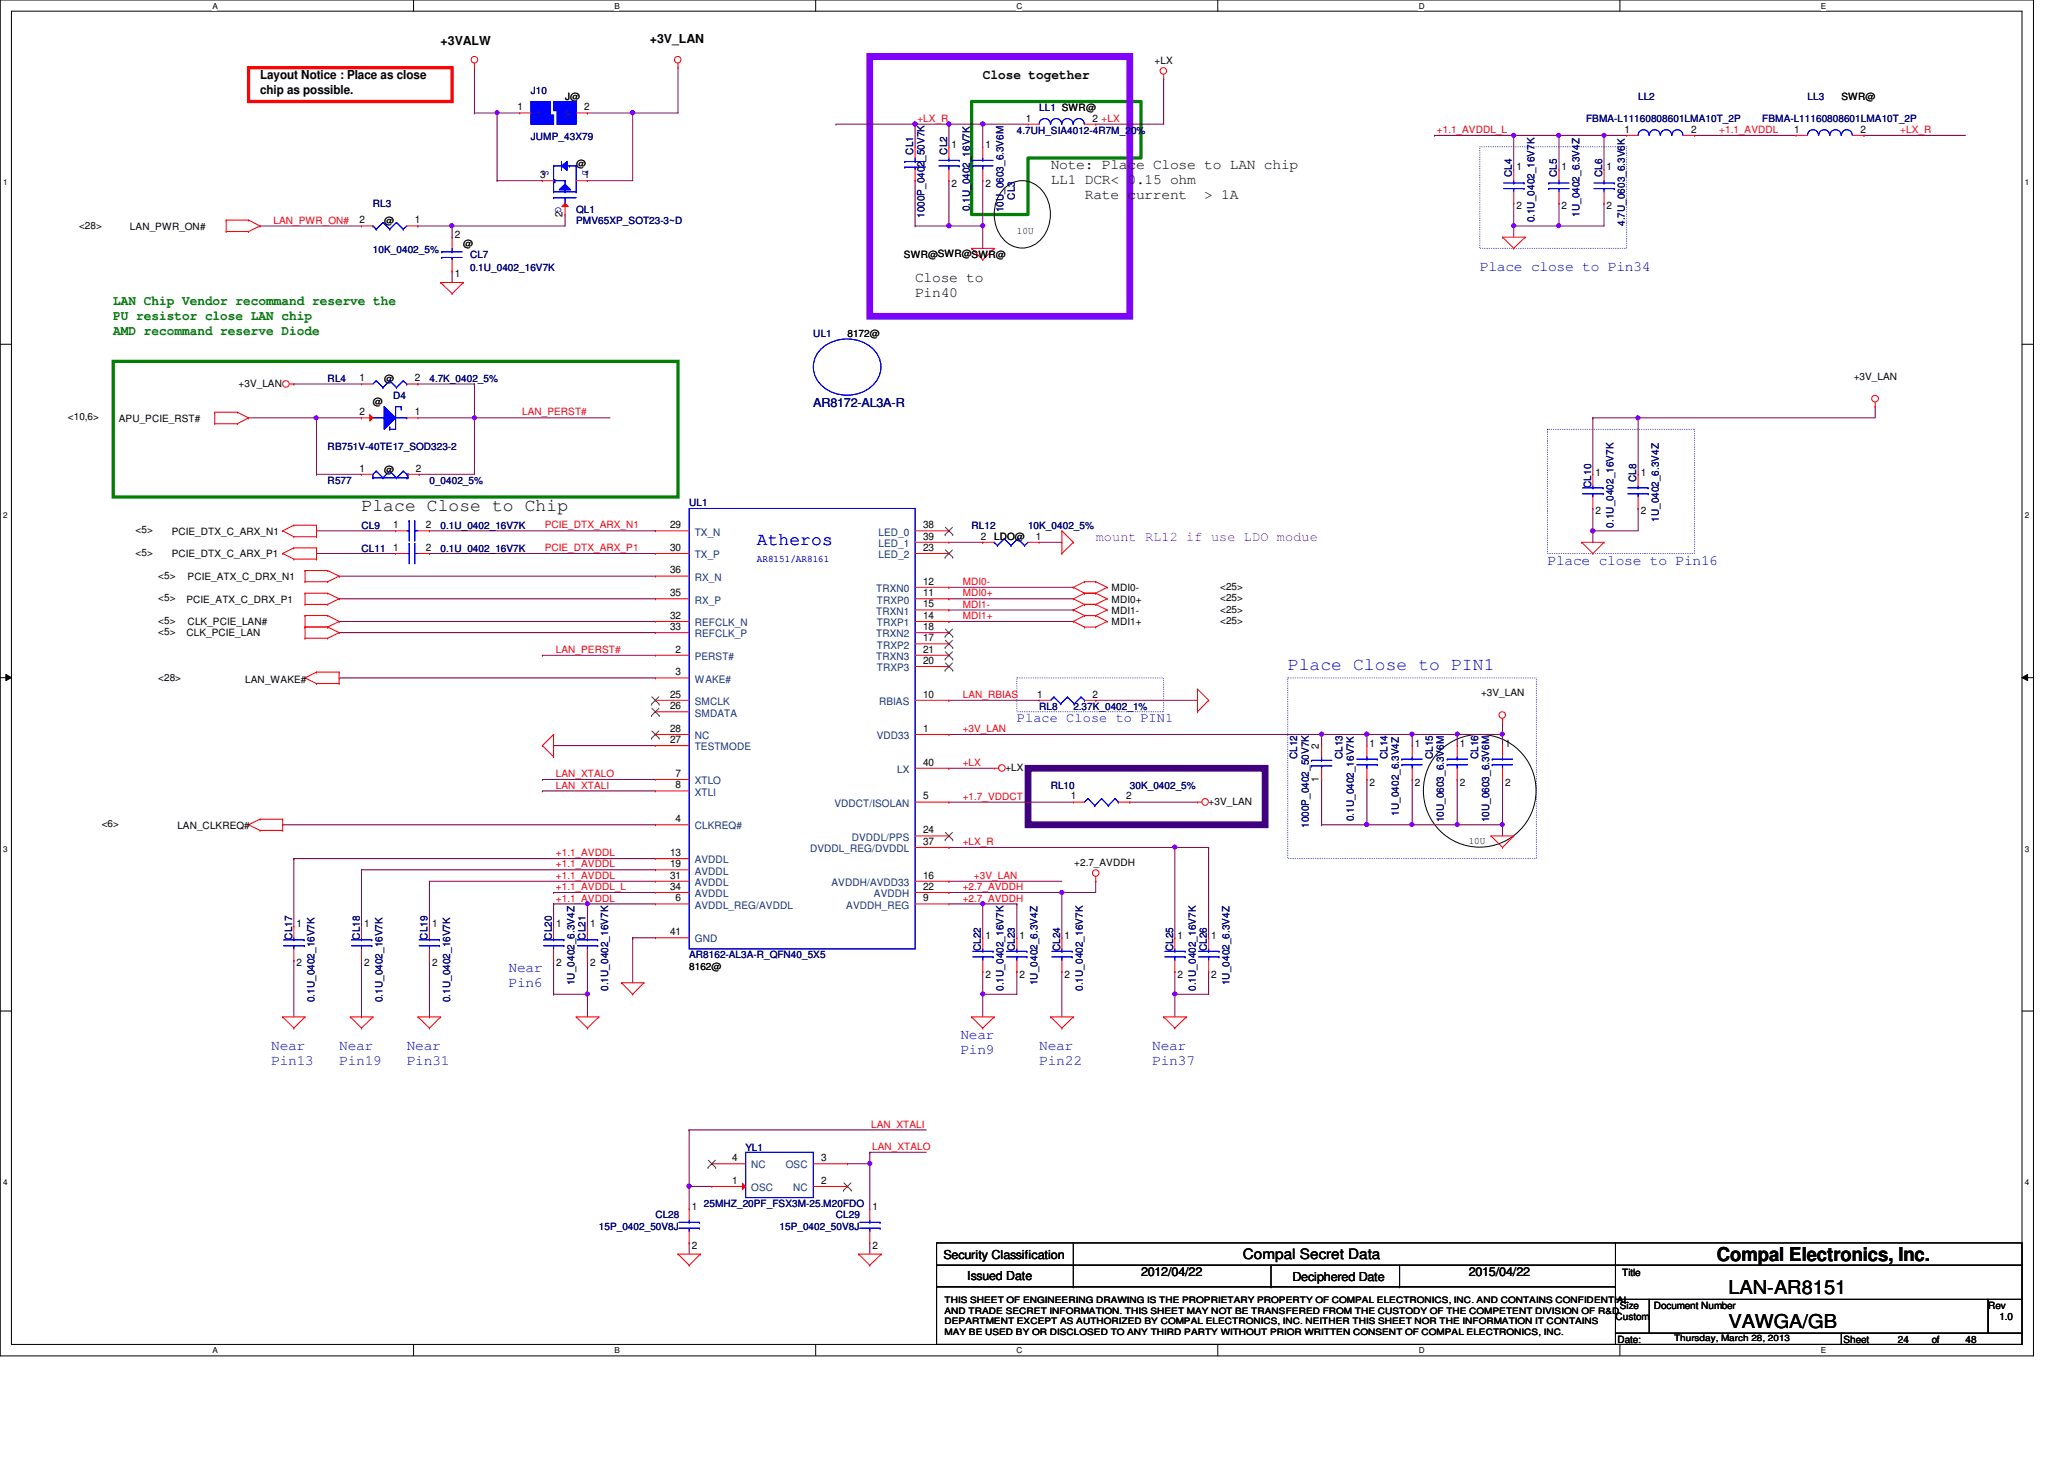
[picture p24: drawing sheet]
<svg xmlns="http://www.w3.org/2000/svg" width="297mm" height="210mm" viewBox="0 0 297 210" stroke-linecap="round" stroke-linejoin="round" font-family="sans-serif">
<defs><g id="words">
<g font-size="2.8">
<text x="247.1" y="181.4">Compal Electronics, Inc.</text>
<text x="248.7" y="186.2">LAN-AR8151</text>
<text x="248.7" y="191.1">VAWGA/GB</text>
</g>
<text font-size="2.6" x="52" y="73.6">Place Close to Chip</text>
<g font-size="2.6" fill="#00f">
<text x="108.9" y="78.4">Atheros</text>
<text x="185.3" y="96.4">Place Close to PIN1</text>
</g>
<g font-size="2.1">
<text x="151.2" y="24.3">Note: Place Close to LAN chip</text>
<text x="151.2" y="26.5">LL1 DCR&lt; 0.15 ohm</text>
<text x="156.1" y="28.7">Rate current</text>
<text x="173.3" y="28.7">&gt; 1A</text>
<text x="131.7" y="40.6">Close to</text>
<text x="131.7" y="42.8">Pin40</text>
<text x="178.9" y="181.2">Compal Secret Data</text>
</g>
<g font-size="2.1" fill="#00f">
<text x="213" y="39">Place close to Pin34</text>
<text x="222.7" y="81.2">Place close to Pin16</text>
<text x="73.2" y="139.8">Near</text>
<text x="73.2" y="141.9">Pin6</text>
<text x="138.2" y="149.5">Near</text>
<text x="39" y="151.1">Near</text>
<text x="39" y="153.3">Pin13</text>
<text x="48.8" y="151.1">Near</text>
<text x="48.8" y="153.3">Pin19</text>
<text x="58.5" y="151.1">Near</text>
<text x="58.5" y="153.3">Pin31</text>
<text x="138.2" y="151.7">Pin9</text>
<text x="149.6" y="151.1">Near</text>
<text x="149.6" y="153.3">Pin22</text>
<text x="165.8" y="151.1">Near</text>
<text x="165.8" y="153.3">Pin37</text>
</g>
<text font-size="1.9" x="141.4" y="11.3">Close together</text>
<g font-size="1.9" fill="#008000">
<text x="16.3" y="43.9">LAN Chip Vendor recommand reserve the</text>
<text x="16.3" y="46.1">PU resistor close LAN chip</text>
<text x="16.3" y="48.3">AMD recommand reserve Diode</text>
</g>
<text font-size="1.9" fill="#8000ff" x="157.7" y="77.9">mount RL12 if use LDO modue</text>
<text font-size="1.9" fill="#00f" x="146.3" y="103.9">Place Close to PIN1</text>
<g font-size="1.8">
<text x="37.4" y="11.4">Layout Notice : Place as close</text>
<text x="63.4" y="6.5">+3VALW</text>
<text x="93.5" y="6.2">+3V_LAN</text>
<text x="37.4" y="13.5">chip as possible.</text>
<text x="135.8" y="181.1">Security Classification</text>
<text x="139.2" y="184.1">Issued Date</text>
<text x="164.2" y="183.6">2012/04/22</text>
<text x="186" y="184.3">Deciphered Date</text>
<text x="211.4" y="183.6">2015/04/22</text>
</g>
<text font-size="1.8" fill="#000080" x="117" y="58.5">AR8172-AL3A-R</text>
<g font-size="1.5">
<text x="74.5" y="15.9">1</text>
<text x="84.1" y="15.9">2</text>
<text x="147.6" y="17.5">1</text>
<text x="157.2" y="17.5">2 +LX</text>
<text x="136.9" y="21.3">1</text>
<text x="141.8" y="21.3">1</text>
<text x="233.8" y="19.1">1</text>
<text x="243.4" y="19.1">2</text>
<text x="258.2" y="19.1">1</text>
<text x="267.8" y="19.1">2</text>
<text x="77.7" y="25.6">3</text>
<text x="84.1" y="25.6">1</text>
<text x="136.9" y="26.9">2</text>
<text x="141.8" y="26.9">2</text>
<text x="218.2" y="24.5">1</text>
<text x="224.7" y="24.5">1</text>
<text x="231.2" y="24.5">1</text>
<text x="51.7" y="32.1">2</text>
<text x="59.7" y="32.1">1</text>
<text x="65.4" y="34.2">2</text>
<text x="80.9" y="31.2" transform="rotate(-90 80.9 31.2)">2</text>
<text x="218.2" y="30.1">2</text>
<text x="224.7" y="30.1">2</text>
<text x="231.2" y="30.1">2</text>
<text x="65.4" y="39.9">1</text>
<text x="51.7" y="54.9">1</text>
<text x="51.7" y="59.7">2</text>
<text x="59.7" y="54.9">2</text>
<text x="59.7" y="59.7">1</text>
<text x="51.7" y="67.9">1</text>
<text x="59.9" y="67.9">2</text>
<text x="229.6" y="68.4">1</text>
<text x="236.1" y="68.4">1</text>
<text x="56.6" y="76">1</text>
<text x="61.3" y="76">2</text>
<text x="96.4" y="76">29</text>
<text x="132.8" y="76">38</text>
<text x="132.8" y="77.6">39</text>
<text x="141.1" y="77.6">2</text>
<text x="149.1" y="77.6">1</text>
<text x="229.6" y="74">2</text>
<text x="236.1" y="74">2</text>
<text x="56.6" y="79.2">1</text>
<text x="61.3" y="79.2">2</text>
<text x="96.4" y="79.2">30</text>
<text x="96.4" y="82.5">36</text>
<text x="132.8" y="79.2">23</text>
<text x="96.4" y="85.8">35</text>
<text x="96.4" y="89">32</text>
<text x="132.8" y="85.8">11</text>
<text x="132.8" y="84.1">12</text>
<text x="132.8" y="89">14</text>
<text x="132.8" y="87.4">15</text>
<text x="96.4" y="90.6">33</text>
<text x="97.2" y="93.9">2</text>
<text x="132.8" y="92.2">17</text>
<text x="132.8" y="90.6">18</text>
<text x="132.8" y="95.5">20</text>
<text x="132.8" y="93.9">21</text>
<text x="96.4" y="100.4">25</text>
<text x="97.2" y="97.2">3</text>
<text x="132.8" y="100.4">10</text>
<text x="149.3" y="100.4">1</text>
<text x="157.2" y="100.4">2</text>
<text x="96.4" y="105.3">28</text>
<text x="96.4" y="106.9">27</text>
<text x="96.4" y="102">26</text>
<text x="132.8" y="105.3">1</text>
<text x="189.8" y="107.7" transform="rotate(-90 189.8 107.7)">2</text>
<text x="197.1" y="107.4">1</text>
<text x="203.6" y="107.4">1</text>
<text x="210.1" y="107.4">1</text>
<text x="216.6" y="107.4">1</text>
<text x="97.2" y="111.8">7</text>
<text x="97.2" y="113.4">8</text>
<text x="132.8" y="110.2">40</text>
<text x="189.8" y="112.5" transform="rotate(-90 189.8 112.5)">1</text>
<text x="197.1" y="113">2</text>
<text x="203.6" y="113">2</text>
<text x="210.1" y="113">2</text>
<text x="216.6" y="113">2</text>
<text x="97.2" y="118.3">4</text>
<text x="132.8" y="119.9">24</text>
<text x="132.8" y="115">5</text>
<text x="154.1" y="115">1</text>
<text x="162.1" y="115">2</text>
<text x="96.4" y="124.8">19</text>
<text x="96.4" y="123.1">13</text>
<text x="132.8" y="121.5">37</text>
<text x="96.4" y="126.4">31</text>
<text x="96.4" y="128">34</text>
<text x="97.2" y="129.7">6</text>
<text x="132.8" y="128">22</text>
<text x="132.8" y="129.7">9</text>
<text x="132.8" y="126.4">16</text>
<text x="42.7" y="133.4">1</text>
<text x="52.4" y="133.4">1</text>
<text x="62.2" y="133.4">1</text>
<text x="80" y="133.4">1</text>
<text x="84.9" y="133.4">1</text>
<text x="96.4" y="134.5">41</text>
<text x="141.8" y="135">1</text>
<text x="146.7" y="135">1</text>
<text x="153.2" y="135">1</text>
<text x="169.5" y="135">1</text>
<text x="174.3" y="135">1</text>
<text x="42.7" y="139">2</text>
<text x="52.4" y="139">2</text>
<text x="62.2" y="139">2</text>
<text x="80" y="139">2</text>
<text x="84.9" y="139">2</text>
<text x="141.8" y="140.7">2</text>
<text x="146.7" y="140.7">2</text>
<text x="153.2" y="140.7">2</text>
<text x="169.5" y="140.7">2</text>
<text x="174.3" y="140.7">2</text>
<text x="105.4" y="167">4</text>
<text x="118.2" y="167">3</text>
<text x="105.4" y="170.3">1</text>
<text x="118.2" y="170.3">2</text>
<text x="99.6" y="174.1">1</text>
<text x="99.6" y="179.7">2</text>
<text x="125.6" y="174.1">1</text>
<text x="125.6" y="179.7">2</text>
</g>
<g font-size="1.5" fill="#004080">
<text x="77.2" y="16.9">1</text>
<text x="81.3" y="16.9">2</text>
<text x="100" y="77">TX_N</text>
<text x="126.4" y="77">LED_0</text>
<text x="100" y="80.3">TX_P</text>
<text x="100" y="83.6">RX_N</text>
<text x="126.4" y="78.7">LED_1</text>
<text x="126.4" y="80.3">LED_2</text>
<text x="100" y="86.8">RX_P</text>
<text x="126.1" y="85.2">TRXN0</text>
<text x="126.1" y="88.4">TRXN1</text>
<text x="126.2" y="86.8">TRXP0</text>
<text x="100" y="95">PERST#</text>
<text x="100" y="91.7">REFCLK_P</text>
<text x="100" y="90.1">REFCLK_N</text>
<text x="126.1" y="91.7">TRXN2</text>
<text x="126.1" y="95">TRXN3</text>
<text x="126.2" y="90.1">TRXP1</text>
<text x="126.2" y="93.3">TRXP2</text>
<text x="100" y="101.4">SMCLK</text>
<text x="100" y="98.2">WAKE#</text>
<text x="126.2" y="96.6">TRXP3</text>
<text x="126.5" y="101.4">RBIAS</text>
<text x="100" y="106.3">NC</text>
<text x="100" y="107.9">TESTMODE</text>
<text x="100" y="103.1">SMDATA</text>
<text x="126.2" y="106.3">VDD33</text>
<text x="100" y="112.8">XTLO</text>
<text x="129.1" y="111.2">LX</text>
<text x="100" y="119.3">CLKREQ#</text>
<text x="100" y="114.5">XTLI</text>
<text x="120.1" y="116.1">VDDCT/ISOLAN</text>
<text x="100" y="125.8">AVDDL</text>
<text x="100" y="124.2">AVDDL</text>
<text x="116.6" y="122.6">DVDDL_REG/DVDDL</text>
<text x="122.6" y="120.9">DVDDL/PPS</text>
<text x="100" y="127.5">AVDDL</text>
<text x="100" y="129.1">AVDDL</text>
<text x="100" y="130.7">AVDDL_REG/AVDDL</text>
<text x="119.7" y="127.5">AVDDH/AVDD33</text>
<text x="121.8" y="130.7">AVDDH_REG</text>
<text x="125.8" y="129.1">AVDDH</text>
<text x="100" y="135.6">GND</text>
<text x="108.1" y="168.1">NC</text>
<text x="108.1" y="171.4">OSC</text>
<text x="113.1" y="168.1">OSC</text>
<text x="114.1" y="171.4">NC</text>
</g>
<g font-size="1.4">
<text x="166.2" y="9.1">+LX</text>
<text x="81.3" y="14.4">J@</text>
<text x="265" y="14.4">SWR@</text>
<text x="82.9" y="24.1">@</text>
<text x="11.4" y="32.9">&lt;28&gt;</text>
<text x="18.7" y="33">LAN_PWR_ON#</text>
<text x="55.3" y="32.2">@</text>
<text x="66.7" y="35.5">@</text>
<text x="146.3" y="33.7">10U</text>
<text x="130.1" y="37.1">SWR@SWR@SWR@</text>
<text x="122" y="48.5">8172@</text>
<text x="34.3" y="55.6">+3V_LAN</text>
<text x="53.7" y="58.3">@</text>
<text x="55.3" y="55">@</text>
<text x="266.8" y="54.7">+3V_LAN</text>
<text x="9.8" y="60.5">&lt;10,6&gt;</text>
<text x="17.1" y="60.7">APU_PCIE_RST#</text>
<text x="55.3" y="68">@</text>
<text x="19.5" y="76.8">&lt;5&gt;</text>
<text x="24.7" y="76.9">PCIE_DTX_C_ARX_N1</text>
<text x="143.1" y="77.7">LDO@</text>
<text x="19.5" y="80">&lt;5&gt;</text>
<text x="22.8" y="83.3">&lt;5&gt;</text>
<text x="24.7" y="80.2">PCIE_DTX_C_ARX_P1</text>
<text x="27" y="83.4">PCIE_ATX_C_DRX_N1</text>
<text x="22.8" y="89.8">&lt;5&gt;</text>
<text x="22.8" y="86.5">&lt;5&gt;</text>
<text x="26.8" y="86.7">PCIE_ATX_C_DRX_P1</text>
<text x="27" y="89.9">CLK_PCIE_LAN#</text>
<text x="160" y="89.9">MDI1+</text>
<text x="160" y="85">MDI0-</text>
<text x="160" y="86.7">MDI0+</text>
<text x="160" y="88.3">MDI1-</text>
<text x="175.6" y="89.8">&lt;25&gt;</text>
<text x="175.6" y="84.9">&lt;25&gt;</text>
<text x="175.6" y="86.5">&lt;25&gt;</text>
<text x="175.6" y="88.1">&lt;25&gt;</text>
<text x="22.8" y="91.4">&lt;5&gt;</text>
<text x="26.8" y="91.6">CLK_PCIE_LAN</text>
<text x="22.8" y="97.9">&lt;28&gt;</text>
<text x="35.3" y="98.2">LAN_WAKE#</text>
<text x="213.1" y="100.2">+3V_LAN</text>
<text x="144.7" y="110.9">+LX</text>
<text x="14.6" y="119">&lt;6&gt;</text>
<text x="25.5" y="119.3">LAN_CLKREQ#</text>
<text x="173.9" y="115.8">+3V_LAN</text>
<text x="154.6" y="124.5">+2.7_AVDDH</text>
<text x="211.4" y="121.5">10U</text>
<text x="99.2" y="139.5">8162@</text>
<text x="233.5" y="183.6">Title</text>
<text x="232.5" y="189.9">Custom</text>
<text x="233.1" y="188.3">Size</text>
<text x="238" y="188.3">Document Number</text>
<text x="286.1" y="188.3">Rev</text>
<text x="287.7" y="189.9">1.0</text>
<text x="232.8" y="193.2">Date:</text>
<text x="265.3" y="193.2">Sheet</text>
<text x="273.1" y="193.2">24</text>
<text x="278" y="193.2">of</text>
<text x="282.9" y="193.2">48</text>
</g>
<g font-size="1.4" fill="#000080">
<text x="76.4" y="13.5">J10</text>
<text x="149.6" y="16">LL1 SWR@</text>
<text x="228.3" y="17.6">FBMA-L11160808601LMA10T_2P</text>
<text x="235.8" y="14.4">LL2</text>
<text x="253.6" y="17.6">FBMA-L11160808601LMA10T_2P</text>
<text x="260.1" y="14.4">LL3</text>
<text x="76.4" y="20.2">JUMP_43X79</text>
<text x="131.4" y="22.3" transform="rotate(-90 131.4 22.3)">CL1</text>
<text x="136.3" y="22.3" transform="rotate(-90 136.3 22.3)">CL2</text>
<text x="146.3" y="19.2">4.7UH_SIA4012-4R7M_20%</text>
<text x="53.7" y="29.8">RL3</text>
<text x="146" y="28.7" transform="rotate(-90 146 28.7)">CL3</text>
<text x="217.6" y="25.5" transform="rotate(-90 217.6 25.5)">CL4</text>
<text x="224.1" y="25.5" transform="rotate(-90 224.1 25.5)">CL5</text>
<text x="230.6" y="25.5" transform="rotate(-90 230.6 25.5)">CL6</text>
<text x="82.9" y="30.6">QL1</text>
<text x="82.9" y="32.2">PMV65XP_SOT23-3~D</text>
<text x="133.1" y="31.4" transform="rotate(-90 133.1 31.4)">1000P_0402_50V7K</text>
<text x="139.6" y="30.4" transform="rotate(-90 139.6 30.4)">0.1U_0402_16V7K</text>
<text x="144.4" y="30.6" transform="rotate(-90 144.4 30.6)">10U_0603_6.3V6M</text>
<text x="220.8" y="32" transform="rotate(-90 220.8 32)">0.1U_0402_16V7K</text>
<text x="227.3" y="31.2" transform="rotate(-90 227.3 31.2)">1U_0402_6.3V4Z</text>
<text x="233.8" y="32.5" transform="rotate(-90 233.8 32.5)">4.7U_0603_6.3V6K</text>
<text x="53.7" y="36.4">10K_0402_5%</text>
<text x="67.6" y="37.1">CL7</text>
<text x="67.6" y="39">0.1U_0402_16V7K</text>
<text x="117" y="48.5">UL1</text>
<text x="47.2" y="55">RL4</text>
<text x="56.6" y="57.4">D4</text>
<text x="61.8" y="55">4.7K_0402_5%</text>
<text x="47.2" y="64.7">RB751V-40TE17_SOD323-2</text>
<text x="47.2" y="69.6">R577</text>
<text x="61.8" y="69.6">0_0402_5%</text>
<text x="229" y="70.2" transform="rotate(-90 229 70.2)">CL10</text>
<text x="235.5" y="69.4" transform="rotate(-90 235.5 69.4)">CL8</text>
<text x="52" y="76.1">CL9</text>
<text x="63.4" y="76.1">0.1U_0402_16V7K</text>
<text x="99.2" y="72.9">UL1</text>
<text x="139.8" y="76.1">RL12</text>
<text x="148" y="76.1">10K_0402_5%</text>
<text x="232.2" y="75.9" transform="rotate(-90 232.2 75.9)">0.1U_0402_16V7K</text>
<text x="238.7" y="75.1" transform="rotate(-90 238.7 75.1)">1U_0402_6.3V4Z</text>
<text x="52" y="79.4">CL11</text>
<text x="63.4" y="79.4">0.1U_0402_16V7K</text>
<text x="149.6" y="102.1">RL8</text>
<text x="154.5" y="102.1">2.37K_0402_1%</text>
<text x="151.2" y="113.5">RL10</text>
<text x="162.6" y="113.5">30K_0402_5%</text>
<text x="186.7" y="109.2" transform="rotate(-90 186.7 109.2)">CL12</text>
<text x="193.2" y="109.2" transform="rotate(-90 193.2 109.2)">CL13</text>
<text x="199.7" y="109.2" transform="rotate(-90 199.7 109.2)">CL14</text>
<text x="206.2" y="109.2" transform="rotate(-90 206.2 109.2)">CL15</text>
<text x="212.7" y="109.2" transform="rotate(-90 212.7 109.2)">CL16</text>
<text x="188.3" y="119.1" transform="rotate(-90 188.3 119.1)">1000P_0402_50V7K</text>
<text x="194.8" y="118.2" transform="rotate(-90 194.8 118.2)">0.1U_0402_16V7K</text>
<text x="201.3" y="117.3" transform="rotate(-90 201.3 117.3)">1U_0402_6.3V4Z</text>
<text x="207.8" y="118.3" transform="rotate(-90 207.8 118.3)">10U_0603_6.3V6M</text>
<text x="214.3" y="118.3" transform="rotate(-90 214.3 118.3)">10U_0603_6.3V6M</text>
<text x="42" y="135.2" transform="rotate(-90 42 135.2)">CL17</text>
<text x="51.8" y="135.2" transform="rotate(-90 51.8 135.2)">CL18</text>
<text x="61.5" y="135.2" transform="rotate(-90 61.5 135.2)">CL19</text>
<text x="79.4" y="135.2" transform="rotate(-90 79.4 135.2)">CL20</text>
<text x="84.3" y="135.2" transform="rotate(-90 84.3 135.2)">CL21</text>
<text x="99.2" y="137.9">AR8162-AL3A-R_QFN40_5X5</text>
<text x="141.2" y="136.9" transform="rotate(-90 141.2 136.9)">CL22</text>
<text x="146" y="136.9" transform="rotate(-90 146 136.9)">CL23</text>
<text x="152.6" y="136.9" transform="rotate(-90 152.6 136.9)">CL24</text>
<text x="168.8" y="136.9" transform="rotate(-90 168.8 136.9)">CL25</text>
<text x="173.7" y="136.9" transform="rotate(-90 173.7 136.9)">CL26</text>
<text x="82.7" y="141.7" transform="rotate(-90 82.7 141.7)">1U_0402_6.3V4Z</text>
<text x="87.5" y="142.5" transform="rotate(-90 87.5 142.5)">0.1U_0402_16V7K</text>
<text x="144.4" y="142.5" transform="rotate(-90 144.4 142.5)">0.1U_0402_16V7K</text>
<text x="149.3" y="141.7" transform="rotate(-90 149.3 141.7)">1U_0402_6.3V4Z</text>
<text x="155.8" y="142.5" transform="rotate(-90 155.8 142.5)">0.1U_0402_16V7K</text>
<text x="172.1" y="142.5" transform="rotate(-90 172.1 142.5)">0.1U_0402_16V7K</text>
<text x="176.9" y="141.7" transform="rotate(-90 176.9 141.7)">1U_0402_6.3V4Z</text>
<text x="45.3" y="144.2" transform="rotate(-90 45.3 144.2)">0.1U_0402_16V7K</text>
<text x="55" y="144.2" transform="rotate(-90 55 144.2)">0.1U_0402_16V7K</text>
<text x="64.8" y="144.2" transform="rotate(-90 64.8 144.2)">0.1U_0402_16V7K</text>
<text x="107.3" y="165.5">YL1</text>
<text x="101.3" y="173.7">25MHZ_20PF_FSX3M-25.M20FDO</text>
<text x="86.2" y="176.9">15P_0402_50V8J</text>
<text x="94.3" y="175.3">CL28</text>
<text x="112.2" y="176.9">15P_0402_50V8J</text>
<text x="120.3" y="175.3">CL29</text>
</g>
<g font-size="1.4" fill="#f00">
<text x="132" y="17.5">+LX_R</text>
<text x="206.8" y="19.1">+1.1_AVDDL_L</text>
<text x="247.4" y="19.1">+1.1_AVDDL</text>
<text x="273.5" y="19.1">+LX_R</text>
<text x="39.4" y="32.2">LAN_PWR_ON#</text>
<text x="75.1" y="59.8">LAN_PERST#</text>
<text x="78.4" y="76">PCIE_DTX_ARX_N1</text>
<text x="78.4" y="79.3">PCIE_DTX_ARX_P1</text>
<text x="138.6" y="89.1">MDI1+</text>
<text x="138.6" y="85.8">MDI0+</text>
<text x="138.6" y="84.2">MDI0-</text>
<text x="138.6" y="87.4">MDI1-</text>
<text x="80" y="93.9">LAN_PERST#</text>
<text x="138.6" y="100.4">LAN_RBIAS</text>
<text x="138.6" y="105.3">+3V_LAN</text>
<text x="80" y="113.5">LAN_XTALI</text>
<text x="80" y="111.8">LAN_XTALO</text>
<text x="138.6" y="110.2">+LX</text>
<text x="138.6" y="115.1">+1.7_VDDCT</text>
<text x="80" y="123.2">+1.1_AVDDL</text>
<text x="80" y="124.8">+1.1_AVDDL</text>
<text x="138.6" y="121.6">+LX_R</text>
<text x="80" y="126.4">+1.1_AVDDL</text>
<text x="80" y="128.1">+1.1_AVDDL_L</text>
<text x="80" y="129.7">+1.1_AVDDL</text>
<text x="138.6" y="128.1">+2.7_AVDDH</text>
<text x="138.6" y="129.7">+2.7_AVDDH</text>
<text x="140.2" y="126.4">+3V_LAN</text>
<text x="125.4" y="162.2">LAN_XTALI</text>
<text x="125.5" y="165.4">LAN_XTALO</text>
</g>
<g font-size="1.4" fill="#00f">
<text x="78.1" y="24.5" transform="rotate(90 78.1 24.5)">S</text>
<text x="79.9" y="29.7" transform="rotate(90 79.9 29.7)">G</text>
<text x="83.8" y="24.5" transform="rotate(90 83.8 24.5)">D</text>
<text x="108.9" y="80.8">AR8151/AR8161</text>
</g>
<g font-size="1.3">
<text x="135.9" y="187.5">THIS SHEET OF ENGINEERING DRAWING IS THE PROPRIETARY PROPERTY OF COMPAL ELECTRONICS, INC. AND CONTAINS CONFIDENTIAL</text>
<text x="135.9" y="189">AND TRADE SECRET INFORMATION. THIS SHEET MAY NOT BE TRANSFERED FROM THE CUSTODY OF THE COMPETENT DIVISION OF R&amp;D</text>
<text x="135.9" y="190.5">DEPARTMENT EXCEPT AS AUTHORIZED BY COMPAL ELECTRONICS, INC. NEITHER THIS SHEET NOR THE INFORMATION IT CONTAINS</text>
<text x="135.9" y="192">MAY BE USED BY OR DISCLOSED TO ANY THIRD PARTY WITHOUT PRIOR WRITTEN CONSENT OF COMPAL ELECTRONICS, INC.</text>
<text x="240.9" y="193">Thursday, March 28, 2013</text>
</g>
<g font-size="1.2">
<text x="30.6" y="1.2">A</text>
<text x="88.4" y="1.2">B</text>
<text x="146.3" y="1.2">C</text>
<text x="204.2" y="1.2">D</text>
<text x="262" y="1.2">E</text>
<text x=".5" y="26.6">1</text>
<text x="291.4" y="26.6">1</text>
<text x=".5" y="74.5">2</text>
<text x="291.4" y="74.5">2</text>
<text x=".5" y="122.5">3</text>
<text x="291.4" y="122.5">3</text>
<text x=".5" y="170.5">4</text>
<text x="291.4" y="170.5">4</text>
<text x="30.6" y="194.6">A</text>
<text x="88.4" y="194.6">B</text>
<text x="146.3" y="194.6">C</text>
<text x="204.2" y="194.6">D</text>
<text x="262" y="194.6">E</text>
</g>
</g></defs>
<path d="M0 0h292.6v195.1h-292.6zM1.6 1.6h289.4v191.8h-289.4z" fill="none" stroke="#000" stroke-width=".14"/>
<g fill="#fff">
<path d="M30.6 .2h.7v1.3h-.7z"/>
<path d="M30.6 193.6h.7v1.3h-.7z"/>
</g>
<path d="M59.5 0v1.6M59.5 193.4v1.6" fill="none" stroke="#000" stroke-width=".14"/>
<g fill="#fff">
<path d="M88.4 .2h.8v1.3h-.8z"/>
<path d="M88.4 193.6h.8v1.3h-.8z"/>
</g>
<path d="M117.4 0v1.6M117.4 193.4v1.6" fill="none" stroke="#000" stroke-width=".14"/>
<g fill="#fff">
<path d="M146.3 .2h.8v1.3h-.8z"/>
<path d="M146.3 193.6h.8v1.3h-.8z"/>
</g>
<path d="M175.3 0v1.6M175.3 193.4v1.6" fill="none" stroke="#000" stroke-width=".14"/>
<g fill="#fff">
<path d="M204.2 .2h.8v1.3h-.8z"/>
<path d="M204.2 193.6h.8v1.3h-.8z"/>
</g>
<path d="M233.1 0v1.6M233.1 193.4v1.6" fill="none" stroke="#000" stroke-width=".14"/>
<g fill="#fff">
<path d="M262 .2h.8v1.3h-.8z"/>
<path d="M262 193.6h.8v1.3h-.8z"/>
<path d="M.5 25.6h.6v1.3h-.6z"/>
<path d="M291.4 25.6h.6v1.3h-.6z"/>
<path d="M.5 73.5h.6v1.3h-.6z"/>
<path d="M291.4 73.5h.6v1.3h-.6z"/>
</g>
<path d="M0 49.5h1.6M291 49.5h1.6" fill="none" stroke="#000" stroke-width=".14"/>
<g fill="#fff">
<path d="M.5 121.5h.6v1.3h-.6z"/>
<path d="M291.4 121.5h.6v1.3h-.6z"/>
</g>
<path d="M0 97.5h1.6M.8 97l.8 .5-.8 .4zM291 97.5l.8-.5v.9zM291 97.5h1.6" fill="none" stroke="#000" stroke-width=".14"/>
<path d="M.8 97l.8 .5-.8 .4zM291 97.5l.8-.5v.9z" fill="#000"/>
<g fill="#fff">
<path d="M.5 169.4h.6v1.3h-.6z"/>
<path d="M291.4 169.4h.6v1.3h-.6z"/>
</g>
<g fill="none" stroke="#000" stroke-width=".14">
<path d="M144.5 27.1a3.7 3.7 0 0 1 6.1 1.3 5.3 5.3 0 0 1-2.1 7 3.7 3.7 0 0 1-4.9-2.1 5.6 5.6 0 0 1 .9-6.2zM0 145.5h1.6M291 145.5h1.6"/>
<circle cx="212.9" cy="113.8" r="8.1"/>
</g>
<path d="M35.8 9.7h29.3v4.9h-29.3z" fill="none" stroke="#f00" stroke-width=".47"/>
<path d="M213 21.1h21.1v14.6h-21.1zM222.7 61.8h21.2v17.8h-21.2zM146.3 97.5h21.2v4.9h-21.2zM185.3 97.5h35.8v26h-35.8z" fill="none" stroke="#00f" stroke-width=".14" stroke-dasharray="0 .3"/>
<path d="M139.8 14.6h24.4v8.1h-16.2v8.2h-8.2zM16.3 52h81.3v19.5h-81.3z" fill="none" stroke="#008000" stroke-width=".47"/>
<path d="M125.2 8.1h37.4v37.4h-37.4z" fill="none" stroke="#8000ff" stroke-width=".97"/>
<path d="M148 110.5h34.1v8.2h-34.1z" fill="none" stroke="#400080" stroke-width=".97"/>
<g fill="none" stroke="#800040" stroke-width=".14">
<path d="M68.3 16.3h.1M68.3 9.7h.1M68.3 16.3h6.5M68.3 9.7v6.6M71.5 16.3h.1M91.1 16.3h.1M97.6 9.7h.1M97.6 9.7v6.6h-6.5M65.1 39h.1M65.1 32.5h.1M65.1 39v1.6M65.1 32.5h16.2"/>
<path d="M169.1 139.8h.1M169.1 139.8v3.2"/>
</g>
<circle cx="65" cy="32.5" r=".3" fill="#f0f"/>
<circle cx="65" cy="32.5" r=".3" fill="none" stroke="#f0f" stroke-width=".14"/>
<path d="M71.5 16.3h.1M71.5 16.3v9.7M71.5 26h.1M71.5 26h6.6" fill="none" stroke="#800040" stroke-width=".14"/>
<circle cx="71.5" cy="16.2" r=".3" fill="#f0f"/>
<circle cx="71.5" cy="16.2" r=".3" fill="none" stroke="#f0f" stroke-width=".14"/>
<path d="M91.1 16.3h.1M91.1 16.3v9.7M37.4 32.5h.1M37.4 32.5h14.6M81.3 30.9h.1M81.3 30.9v1.6" fill="none" stroke="#800040" stroke-width=".14"/>
<circle cx="91" cy="16.2" r=".31" fill="#f0f"/>
<circle cx="91" cy="16.2" r=".31" fill="none" stroke="#f0f" stroke-width=".14"/>
<path d="M60.2 32.5h.1M60.2 32.5h4.9M65.1 32.5h.1M65.1 32.5v1.6M84.5 26h.1M84.5 26h6.6M68.3 60.1h.1M68.3 60.1h19.5" fill="none" stroke="#800040" stroke-width=".14"/>
<circle cx="68.3" cy="60.1" r=".3" fill="#f0f"/>
<circle cx="68.3" cy="60.1" r=".3" fill="none" stroke="#f0f" stroke-width=".14"/>
<path d="M61.8 126.8h.1M61.8 126.8h32.5M141.4 130h.1M141.4 130h4.9" fill="none" stroke="#800040" stroke-width=".14"/>
<circle cx="141.4" cy="130" r=".3" fill="#f0f"/>
<circle cx="141.4" cy="130" r=".3" fill="none" stroke="#f0f" stroke-width=".14"/>
<g fill="none" stroke="#800040" stroke-width=".14">
<path d="M136.6 26h.1M136.6 26v6.5M141.4 26h.1M141.4 26v6.5M217.8 32.5h.1M217.8 32.5h6.6M230.8 29.3h.1M230.8 29.3v3.2M60.2 55.2h.1M60.2 55.2h8.1M68.3 55.2h.1M68.3 55.2v4.9"/>
<path d="M45.5 76.4h.1M45.5 79.6h.1M45.5 76.4h11.4M45.5 79.6h11.4M61.8 76.4h.1M61.8 79.6h.1M61.8 76.4h32.5M61.8 79.6h32.5M48.8 97.5h.1M48.8 97.5h45.5M141.4 143h.1M141.4 143v3.3"/>
</g>
<circle cx="224.3" cy="32.5" r=".3" fill="#f0f"/>
<circle cx="224.3" cy="32.5" r=".3" fill="none" stroke="#f0f" stroke-width=".14"/>
<circle cx="217.8" cy="32.5" r=".3" fill="#f0f"/>
<circle cx="217.8" cy="32.5" r=".3" fill="none" stroke="#f0f" stroke-width=".14"/>
<path d="M131.7 32.5h.1M131.7 32.5h4.9M217.8 29.3h.1M217.8 29.3v3.2" fill="none" stroke="#800040" stroke-width=".14"/>
<circle cx="136.6" cy="32.5" r=".3" fill="#f0f"/>
<circle cx="136.6" cy="32.5" r=".3" fill="none" stroke="#f0f" stroke-width=".14"/>
<path d="M136.6 17.9h.1M136.6 17.9v3.2M141.4 17.9h.1M141.4 17.9h6.6M131.7 26h.1M131.7 26v6.5" fill="none" stroke="#800040" stroke-width=".14"/>
<circle cx="141.4" cy="17.8" r=".31" fill="#f0f"/>
<circle cx="141.4" cy="17.8" r=".31" fill="none" stroke="#f0f" stroke-width=".14"/>
<path d="M131.7 17.9h.1M131.7 17.9h4.9M141.4 17.9h.1M141.4 17.9v3.2" fill="none" stroke="#800040" stroke-width=".14"/>
<circle cx="131.7" cy="17.8" r=".32" fill="#f0f"/>
<circle cx="131.7" cy="17.8" r=".32" fill="none" stroke="#f0f" stroke-width=".14"/>
<path d="M131.7 17.9h.1M131.7 17.9v3.2M136.6 17.9h.1M136.6 17.9h4.8M157.7 17.9h.1M157.7 17.9h9.8" fill="none" stroke="#800040" stroke-width=".14"/>
<circle cx="136.6" cy="17.8" r=".31" fill="#f0f"/>
<circle cx="136.6" cy="17.8" r=".31" fill="none" stroke="#f0f" stroke-width=".14"/>
<g fill="none" stroke="#800040" stroke-width=".14">
<path d="M167.5 11.3h.1M167.5 11.3v6.6M48.8 82.9h.1M48.8 86.1h.1M48.8 89.4h.1M48.8 89.4h45.5M48.8 86.1h45.5M48.8 82.9h45.5M78.1 94.3h.1M78.1 94.3h16.2M136.6 89.4h.1M136.6 86.1h.1"/>
<path d="M136.6 84.5h.1M136.6 87.8h.1M136.6 89.4h17.9M136.6 86.1h17.9M136.6 84.5h17.9M136.6 87.8h17.9M78.1 113.8h.1M78.1 112.1h.1M78.1 113.8h16.2M78.1 112.1h16.2M79.7 107.3h.1M79.7 107.3h14.6"/>
<path d="M136.6 110.5h.1M136.6 110.5h6.5M190.2 105.7h.1M190.2 105.7h6.5M216.2 112.1h.1M216.2 112.1v6.6M61.8 133.3h.1M61.8 126.8v6.5M79.7 128.4h.1M79.7 128.4h14.6M91.1 134.9h.1M91.1 134.9h3.2"/>
<path d="M91.1 134.9v6.5M136.6 126.8h.1M136.6 126.8h16.2"/>
</g>
<circle cx="190.2" cy="105.6" r=".3" fill="#f0f"/>
<circle cx="190.2" cy="105.6" r=".3" fill="none" stroke="#f0f" stroke-width=".14"/>
<g fill="none" stroke="#800040" stroke-width=".14">
<path d="M229.2 76.4h.1M229.2 76.4v1.6M48.8 91h.1M48.8 91h45.5M136.6 100.8h.1M136.6 100.8h13M157.7 100.8h.1M157.7 100.8h14.6M196.7 112.1h.1M196.7 105.7h.1M196.7 105.7v1.6M196.7 112.1v6.6"/>
<path d="M216.2 104h.1M216.2 118.7h.1M216.2 104v1.7M216.2 118.7v1.6M152.8 128.4h.1M152.8 128.4v6.5"/>
</g>
<circle cx="229.2" cy="76.4" r=".31" fill="#f0f"/>
<circle cx="229.2" cy="76.4" r=".31" fill="none" stroke="#f0f" stroke-width=".14"/>
<path d="M229.2 60.1h.1M229.2 60.1v8.1M235.8 60.1h.1M235.8 60.1v8.1" fill="none" stroke="#800040" stroke-width=".14"/>
<circle cx="235.7" cy="60.1" r=".3" fill="#f0f"/>
<circle cx="235.7" cy="60.1" r=".3" fill="none" stroke="#f0f" stroke-width=".14"/>
<path d="M229.2 60.1h.1M229.2 60.1h6.6M235.8 73.2h.1M235.8 73.2v3.2M84.5 143h.1M84.5 143v3.3" fill="none" stroke="#800040" stroke-width=".14"/>
<circle cx="84.5" cy="143" r=".3" fill="#f0f"/>
<circle cx="84.5" cy="143" r=".3" fill="none" stroke="#f0f" stroke-width=".14"/>
<g fill="none" stroke="#800040" stroke-width=".14">
<path d="M269.9 58.5h.1M269.9 58.5v1.6h-34.1M229.2 76.4h.1M229.2 73.2h.1M229.2 76.4h6.6M229.2 73.2v3.2M235.8 60.1h.1M79.7 138.2h.1M79.7 130h.1M79.7 130v3.3M79.7 138.2v4.8M84.5 130h.1"/>
<path d="M84.5 138.2h.1M84.5 138.2v4.8h-4.8M84.5 130v3.3M79.7 143h.1M141.4 143h.1M141.4 143h4.9"/>
</g>
<circle cx="141.4" cy="143" r=".3" fill="#f0f"/>
<circle cx="141.4" cy="143" r=".3" fill="none" stroke="#f0f" stroke-width=".14"/>
<g fill="none" stroke="#800040" stroke-width=".14">
<path d="M120.3 17.9h.1M120.3 17.9h11.4M224.4 29.3h.1M224.4 32.5h.1M224.4 29.3v3.2M224.4 32.5h6.4M52 138.2v8.1M61.8 138.2v8.1M79.7 130h.1M79.7 130h4.8M136.6 128.4h.1M136.6 128.4h16.2"/>
<path d="M146.3 139.8h.1M146.3 139.8v3.2M52 146.3h.1M61.8 146.3h.1"/>
</g>
<circle cx="152.8" cy="128.4" r=".3" fill="#f0f"/>
<circle cx="152.8" cy="128.4" r=".3" fill="none" stroke="#f0f" stroke-width=".14"/>
<g fill="none" stroke="#800040" stroke-width=".14">
<path d="M230.8 19.5h.1M230.8 19.5h3.3M243.9 19.5h.1M243.9 19.5h14.6M268.3 19.5h.1M268.3 19.5h14.6M216.2 105.7h.1M216.2 105.7v1.6M42.3 123.5h.1M42.3 138.2h.1M42.3 123.5v9.8M42.3 138.2v8.1"/>
<path d="M42.3 123.5h52M52 125.1h.1M52 125.1v8.2M52 125.1h42.3M146.3 130h.1M146.3 130v4.9M152.8 139.8h.1M152.8 139.8v6.5"/>
</g>
<circle cx="230.8" cy="19.5" r=".3" fill="#f0f"/>
<circle cx="230.8" cy="19.5" r=".3" fill="none" stroke="#f0f" stroke-width=".14"/>
<path d="M217.8 19.5h.1M217.8 19.5v4.9M217.8 32.5h.1M217.8 32.5v1.6" fill="none" stroke="#800040" stroke-width=".14"/>
<circle cx="217.8" cy="19.5" r=".3" fill="#f0f"/>
<circle cx="217.8" cy="19.5" r=".3" fill="none" stroke="#f0f" stroke-width=".14"/>
<path d="M206.5 19.5h.1M206.5 19.5h11.3M224.4 19.5h.1M224.4 19.5v4.9M169.1 121.9h.1M169.1 121.9v13M169.1 121.9h4.8M173.9 121.9h.1M173.9 121.9v13M169.1 143h.1M169.1 143v3.3" fill="none" stroke="#800040" stroke-width=".14"/>
<circle cx="169.1" cy="143" r=".3" fill="#f0f"/>
<circle cx="169.1" cy="143" r=".3" fill="none" stroke="#f0f" stroke-width=".14"/>
<path d="M136.6 121.9h.1M136.6 121.9h32.5" fill="none" stroke="#800040" stroke-width=".14"/>
<circle cx="169.1" cy="121.9" r=".3" fill="#f0f"/>
<circle cx="169.1" cy="121.9" r=".3" fill="none" stroke="#f0f" stroke-width=".14"/>
<path d="M40.7 118.7h.1M40.7 118.7h53.6M209.7 105.7h.1M209.7 105.7h6.5M173.9 139.8h.1M173.9 139.8v3.2h-4.8M169.1 143h.1" fill="none" stroke="#800040" stroke-width=".14"/>
<circle cx="216.2" cy="105.6" r=".3" fill="#f0f"/>
<circle cx="216.2" cy="105.6" r=".3" fill="none" stroke="#f0f" stroke-width=".14"/>
<path d="M209.7 118.7h.1M209.7 118.7h6.5" fill="none" stroke="#800040" stroke-width=".14"/>
<circle cx="216.2" cy="118.6" r=".3" fill="#f0f"/>
<circle cx="216.2" cy="118.6" r=".3" fill="none" stroke="#f0f" stroke-width=".14"/>
<path d="M141.4 32.5h.1M141.4 32.5v3.2M136.6 105.7h.1M136.6 105.7h53.6M190.2 105.7h.1M190.2 105.7v1.6" fill="none" stroke="#800040" stroke-width=".14"/>
<circle cx="141.4" cy="32.5" r=".3" fill="#f0f"/>
<circle cx="141.4" cy="32.5" r=".3" fill="none" stroke="#f0f" stroke-width=".14"/>
<path d="M196.7 105.7h.1M196.7 105.7h6.5M203.2 112.1h.1M203.2 105.7h.1M203.2 105.7v1.6M203.2 112.1v6.6" fill="none" stroke="#800040" stroke-width=".14"/>
<circle cx="196.7" cy="105.6" r=".31" fill="#f0f"/>
<circle cx="196.7" cy="105.6" r=".31" fill="none" stroke="#f0f" stroke-width=".14"/>
<path d="M196.7 118.7h.1M196.7 118.7h6.5" fill="none" stroke="#800040" stroke-width=".14"/>
<circle cx="196.7" cy="118.6" r=".31" fill="#f0f"/>
<circle cx="196.7" cy="118.6" r=".31" fill="none" stroke="#f0f" stroke-width=".14"/>
<path d="M224.4 19.5h.1M224.4 19.5h6.4M230.8 19.5h.1M230.8 19.5v4.9M190.2 112.1h.1M190.2 118.7h.1M190.2 112.1v6.6M190.2 118.7h6.5M136.6 130h4.8M141.4 130h.1M141.4 130v4.9" fill="none" stroke="#800040" stroke-width=".14"/>
<circle cx="224.3" cy="19.5" r=".3" fill="#f0f"/>
<circle cx="224.3" cy="19.5" r=".3" fill="none" stroke="#f0f" stroke-width=".14"/>
<path d="M209.7 112.1h.1M209.7 112.1v6.6" fill="none" stroke="#800040" stroke-width=".14"/>
<circle cx="209.7" cy="118.6" r=".3" fill="#f0f"/>
<circle cx="209.7" cy="118.6" r=".3" fill="none" stroke="#f0f" stroke-width=".14"/>
<path d="M209.7 105.7h.1M209.7 105.7v1.6" fill="none" stroke="#800040" stroke-width=".14"/>
<circle cx="209.7" cy="105.6" r=".3" fill="#f0f"/>
<circle cx="209.7" cy="105.6" r=".3" fill="none" stroke="#f0f" stroke-width=".14"/>
<path d="M203.2 105.7h.1M203.2 105.7h6.5" fill="none" stroke="#800040" stroke-width=".14"/>
<circle cx="203.2" cy="105.6" r=".3" fill="#f0f"/>
<circle cx="203.2" cy="105.6" r=".3" fill="none" stroke="#f0f" stroke-width=".14"/>
<path d="M203.2 118.7h.1M203.2 118.7h6.5" fill="none" stroke="#800040" stroke-width=".14"/>
<circle cx="203.2" cy="118.6" r=".3" fill="#f0f"/>
<circle cx="203.2" cy="118.6" r=".3" fill="none" stroke="#f0f" stroke-width=".14"/>
<path d="M217.8 19.5h.1M217.8 19.5h6.6M42.3 55.2h.1M42.3 55.2h9.7M84.5 130h.1M84.5 130h9.8" fill="none" stroke="#800040" stroke-width=".14"/>
<circle cx="84.5" cy="130" r=".3" fill="#f0f"/>
<circle cx="84.5" cy="130" r=".3" fill="none" stroke="#f0f" stroke-width=".14"/>
<path d="M136.6 32.5h.1M136.6 32.5h4.8" fill="none" stroke="#800040" stroke-width=".14"/>
<circle cx="136.6" cy="32.5" r=".3" fill="#f0f"/>
<circle cx="136.6" cy="32.5" r=".3" fill="none" stroke="#f0f" stroke-width=".14"/>
<path d="M84.5 16.3h.1M84.5 16.3h6.6M136.6 78h4.8M141.4 78h.1M149.6 78h3.2M152.8 78h.1M152.8 128.4h.1M152.8 128.4h4.9M99.2 170.7h.1M99.2 162.6h.1M99.2 170.7h3.2M99.2 162.6v11.3" fill="none" stroke="#800040" stroke-width=".14"/>
<circle cx="99.2" cy="170.6" r=".31" fill="#f0f"/>
<circle cx="99.2" cy="170.6" r=".31" fill="none" stroke="#f0f" stroke-width=".14"/>
<path d="M99.2 178.8h.1M99.2 178.8v1.6M125.2 165.8h.1M125.2 167.4h.1M125.2 165.8h8.1M125.2 167.4v6.5" fill="none" stroke="#800040" stroke-width=".14"/>
<circle cx="125.2" cy="167.4" r=".3" fill="#f0f"/>
<circle cx="125.2" cy="167.4" r=".3" fill="none" stroke="#f0f" stroke-width=".14"/>
<g fill="none" stroke="#800040" stroke-width=".14">
<path d="M35.8 60.1h.1M35.8 60.1h9.7v8.1M45.5 68.2h.1M60.2 60.1h8.1M68.3 60.1h.1M136.6 115.4h.1M136.6 115.4h17.9M162.6 115.4h.1M162.6 115.4h9.7M141.4 139.8h.1M141.4 139.8v3.2M157.7 126.8h.1"/>
<path d="M157.7 126.8v1.6M99.2 162.6h.1M99.2 162.6h34.1M122 167.4h3.2M125.2 178.8h.1M125.2 167.4h.1M125.2 165.8h.1M125.2 165.8v1.6M125.2 178.8v1.6"/>
</g>
<circle cx="45.5" cy="60.1" r=".3" fill="#f0f"/>
<circle cx="45.5" cy="60.1" r=".3" fill="none" stroke="#f0f" stroke-width=".14"/>
<path d="M45.5 68.2h6.5M45.5 60.1h6.5M52 68.2h.1M52 60.1h.1M60.3 68.2h.1M68.3 60.1h.1M68.3 60.1v8.1h-8" fill="none" stroke="#800040" stroke-width=".14"/>
<g fill="none" stroke="#f00" stroke-width=".14">
<path d="M68.3 9.7h.1M68.3 9.1v.6M97.6 9.7h.1M97.6 9.1v.6M167.5 11.3h.1M167.5 10.7v.6M32.6 33.3h.1M32.6 31.7h.1M32.6 31.7h3.2M32.6 33.3h3.2M32.6 31.7v1.6M35.8 31.7h.1"/>
<path d="M35.8 33.3h.1M35.8 31.7l1.6 .8M37.4 32.5h.1M37.4 32.5l-1.6 .8M52 32.5h.1M52 32.5h1.7M58.5 32.5h1.7M60.2 32.5h.1M136.6 21.1h.1M136.6 26h.1M136.6 21.1v1.6M136.6 24.4v1.6"/>
<path d="M139.8 35.7h.1M139.8 35.7h3.3M139.8 35.7l1.6 1.7M141.4 37.4h.1M141.4 21.1h.1M141.4 26h.1M141.4 21.1v1.6M141.4 24.4v1.6M143.1 35.7h.1M143.1 35.7l-1.7 1.7M216.2 34.1h.1M216.2 34.1h3.3"/>
<path d="M216.2 34.1l1.6 1.6M217.8 35.7h.1M219.5 34.1h.1M219.5 34.1l-1.7 1.6M30.9 59.3h.1M30.9 59.3h3.3M30.9 59.3v1.7M34.2 59.3h.1M34.2 59.3l1.6 .8M41.7 55.2h.6M42.3 55.2h.1M52 55.2h.1"/>
<path d="M52 55.2h1.7M58.5 55.2h1.7M60.2 55.2h.1M63.4 40.6h.1M63.4 40.6h3.3M63.4 40.6l1.7 1.6M65.1 42.2h.1M66.7 40.6h.1M66.7 40.6l-1.6 1.6M269.9 58.5h.1M269.9 57.9v.6M30.9 61h.1"/>
<path d="M30.9 61h3.3M34.2 61h.1M35.8 60.1h.1M35.8 60.1l-1.6 .9M40.7 76.4h.1M40.7 79.6h.1M40.7 76.4l1.6 .8M40.7 79.6l1.6 .8M42.3 75.6h.1M42.3 77.2h.1M42.3 78.8h.1M42.3 75.6l-1.6 .8"/>
<path d="M42.3 75.6h3.2M42.3 77.2h3.2M42.3 78.8l-1.6 .8M42.3 78.8h3.2M45.5 75.6h.1M45.5 77.2h.1M45.5 78.8h.1M45.5 75.6v1.6M45.5 78.8v1.6M152.8 76.4h.1M152.8 79.6h.1M152.8 76.4v3.2"/>
<path d="M152.8 76.4l1.7 1.6M154.5 78h.1M154.5 78l-1.7 1.6M227.6 78h.1M227.6 78h3.2M227.6 78l1.6 1.6M229.2 79.6h.1M229.2 68.2h.1M229.2 73.2h.1M229.2 68.2v1.7M229.2 71.5v1.7M230.8 78h.1"/>
<path d="M230.8 78l-1.6 1.6M42.3 80.4h.1M42.3 80.4h3.2M43.9 91.8h.1M43.9 90.2h.1M43.9 88.6h.1M43.9 87h.1M43.9 85.3h.1M43.9 83.7h.1M43.9 82.1h.1M43.9 97.5h.1M43.9 90.2h3.3"/>
<path d="M43.9 91.8h3.3M43.9 82.1v1.6M43.9 85.3v1.7M43.9 88.6v3.2M43.9 88.6h3.3M43.9 85.3h3.3M43.9 87h3.3M43.9 82.1h3.3M43.9 83.7h3.3M43.9 97.5l1.6 .8M45.5 80.4h.1M45.5 96.7h.1"/>
<path d="M45.5 98.3h.1M45.5 96.7l-1.6 .8M45.5 96.7h3.3M45.5 98.3h3.3M47.2 90.2h.1M47.2 91.8h.1M47.2 88.6h.1M47.2 85.3h.1M47.2 87h.1M47.2 82.1h.1M47.2 83.7h.1M47.2 90.2l1.6 .8"/>
<path d="M47.2 88.6l1.6 .8M47.2 85.3l1.6 .8M47.2 82.1l1.6 .8M48.8 91h.1M48.8 89.4h.1M48.8 86.1h.1M48.8 82.9h.1M48.8 96.7h.1M48.8 98.3h.1M48.8 91l-1.6 .8M48.8 89.4l-1.6 .8M48.8 86.1l-1.6 .9"/>
<path d="M48.8 82.9l-1.6 .8M48.8 96.7v1.6M154.5 89.4h.1M154.5 84.5h.1M154.5 86.1h.1M154.5 87.8h.1M154.5 89.4l1.6 .8M154.5 84.5l1.6 .8M154.5 86.1l1.6 .9M154.5 87.8l1.6 .8M156.1 88.6h.1M156.1 90.2h.1"/>
<path d="M156.1 83.7h.1M156.1 85.3h.1M156.1 87h.1M156.1 90.2h1.6M156.1 88.6h1.6M156.1 85.3h1.6M156.1 87h1.6M156.1 83.7h1.6M156.1 88.6l-1.6 .8M156.1 83.7l-1.6 .8M156.1 85.3l-1.6 .8M156.1 87l-1.6 .8"/>
<path d="M157.7 88.6h.1M157.7 90.2h.1M157.7 83.7h.1M157.7 85.3h.1M157.7 87h.1M157.7 88.6l1.6 .8M157.7 83.7l1.6 .8M157.7 85.3l1.6 .8M157.7 87l1.6 .8M159.3 89.4h.1M159.3 84.5h.1M159.3 86.1h.1"/>
<path d="M159.3 87.8h.1M159.3 89.4l-1.6 .8M159.3 84.5l-1.6 .8M159.3 86.1l-1.6 .9M159.3 87.8l-1.6 .8M172.3 99.1h.1M172.3 99.1v3.3M172.3 99.1l1.6 1.7M35.8 118.7h.1M35.8 118.7l1.6 .8M37.4 117.9h.1M37.4 119.5h.1"/>
<path d="M37.4 117.9l-1.6 .8M37.4 117.9h3.3M37.4 119.5h3.3M40.7 117.9h.1M40.7 119.5h.1M40.7 117.9v1.6M78.1 107.3h.1M78.1 107.3l1.6 1.6M79.7 108.9h.1M79.7 105.7h.1M79.7 105.7v3.2M79.7 105.7l-1.6 1.6"/>
<path d="M143.1 110.5h.1M143.1 110.5h.6M172.3 102.4h.1M172.3 115.4h.1M172.3 115.4h.7M173.9 100.8h.1M173.9 100.8l-1.6 1.6M190.2 112.1h.1M190.2 107.3h.1M190.2 107.3v1.6M190.2 110.5v1.6M203.2 107.3h.1"/>
<path d="M203.2 112.1h.1M203.2 107.3v1.6M203.2 110.5v1.6M216.2 104h.1M216.2 103.4v.6M42.3 133.3h.1M42.3 138.2h.1M42.3 133.3v1.6M42.3 136.5v1.7M61.8 133.3h.1M61.8 138.2h.1M61.8 133.3v1.6"/>
<path d="M61.8 136.5v1.7M79.7 133.3h.1M79.7 138.2h.1M79.7 133.3v1.6M79.7 136.5v1.7M141.4 134.9h.1M141.4 139.8h.1M141.4 134.9v1.6M141.4 138.2v1.6M152.8 134.9h.1M152.8 139.8h.1M152.8 134.9v1.6"/>
<path d="M152.8 138.2v1.6M157.7 126.8h.1M157.7 126.1v.7M214.6 120.3h.1M214.6 120.3h3.2M214.6 120.3l1.6 1.6M216.2 121.9h.1M217.8 120.3h.1M217.8 120.3l-1.6 1.6M40.7 146.3h.1M40.7 146.3h3.2M40.7 146.3l1.6 1.6"/>
<path d="M42.3 147.9h.1M43.9 146.3h.1M43.9 146.3l-1.6 1.6M50.4 146.3h.1M50.4 146.3h3.3M50.4 146.3l1.6 1.6M52 147.9h.1M53.7 146.3h.1M53.7 146.3l-1.7 1.6M60.2 146.3h.1M60.2 146.3h3.2M60.2 146.3l1.6 1.6"/>
<path d="M61.8 147.9h.1M63.4 146.3h.1M63.4 146.3l-1.6 1.6M82.9 146.3h.1M82.9 146.3h3.3M82.9 146.3l1.6 1.6M84.5 147.9h.1M86.2 146.3h.1M86.2 146.3l-1.7 1.6M89.4 141.4h.1M89.4 141.4h3.3M89.4 141.4l1.7 1.6"/>
<path d="M91.1 143h.1M92.7 141.4h.1M92.7 141.4l-1.6 1.6M139.8 146.3h.1M139.8 146.3h3.3M139.8 146.3l1.6 1.6M141.4 147.9h.1M143.1 146.3h.1M143.1 146.3l-1.7 1.6M151.2 146.3h.1M151.2 146.3h3.3M151.2 146.3l1.6 1.6"/>
<path d="M152.8 147.9h.1M154.5 146.3h.1M154.5 146.3l-1.7 1.6M167.5 146.3h.1M167.5 146.3h3.2M167.5 146.3l1.6 1.6M169.1 147.9h.1M170.7 146.3h.1M170.7 146.3l-1.6 1.6M125.2 173.9h.1M125.2 178.8h.1M125.2 173.9v1.7"/>
<path d="M125.2 177.2v1.6M97.6 180.4h.1M97.6 180.4h3.2M97.6 180.4l1.6 1.6M99.2 182h.1M100.8 180.4h.1M100.8 180.4l-1.6 1.6M123.6 180.4h.1M123.6 180.4h3.2M123.6 180.4l1.6 1.6M125.2 182h.1M126.8 180.4h.1"/>
<path d="M126.8 180.4l-1.6 1.6"/>
<circle cx="68.3" cy="8.6" r=".47"/>
<circle cx="97.5" cy="8.6" r=".47"/>
<circle cx="167.4" cy="10.2" r=".47"/>
<circle cx="41.1" cy="55.2" r=".47"/>
<circle cx="269.9" cy="57.4" r=".48"/>
<circle cx="144.2" cy="110.5" r=".47"/>
<circle cx="173.4" cy="115.4" r=".48"/>
<circle cx="216.2" cy="102.9" r=".47"/>
<circle cx="157.7" cy="125.6" r=".47"/>
</g>
<g fill="none" stroke="#000" stroke-width=".14">
<path d="M134.8 178.8h97.7v3.2h-97.7zM154.5 178.8v6.3M232.5 178.8h58.5v3.2h-58.5zM134.8 182h97.7v3.1h-97.7zM134.8 185.1h97.7v8.3h-97.7zM154.5 182h.1M154.5 185.1h.1M182.9 185.1h.1M182.9 182v3.1M201.4 185.1h.1M201.4 182v3.1M232.5 182h58.5v4.9h-58.5z"/>
<path d="M232.5 186.9h4.9v4.9h-4.9zM232.5 191.8h32.5v1.6h-32.5zM237.4 186.9h48.7v4.9h-48.7zM265 191.8h26v1.6h-26zM286.1 186.9h4.9v4.9h-4.9z"/>
</g>
<g fill="none" stroke="#00f" stroke-width=".14">
<path d="M53.7 32.5h.1M53.7 32.5l.4 .5M54.1 33h.1M55.1 32h.1M55.1 32l1 1M55.1 32l-1 1M56.1 33h.1M57.1 32h.1M57.1 32l.9 1M57.1 32l-1 1M58 33h.1M58.5 32.5l-.5 .5"/>
<path d="M135.1 23.9h2.9M135.1 23.1h2.9M136.6 23.1h.1M136.6 23.9h.1M136.6 22.7v.4M136.6 23.9v.5M138 23.9h.1M138 23.1h.1M140 23.9h.1M140 23.1h.1M140 23.9h2.9M140 23.1h2.9"/>
<path d="M141.4 23.1h.1M141.4 23.9h.1M141.4 22.7v.4M141.4 23.9v.5M54.1 54.8h.1M54.1 54.8l-.4 .4M54.1 54.8l1 1M55.1 55.8h.1M56.1 54.8h.1M56.1 54.8l-1 1M56.1 54.8l1 1M57.1 55.8h.1"/>
<path d="M58 54.8h.1M58 54.8l-.9 1M58 54.8l.5 .4M58.5 55.2h.1M227.7 71h3M227.7 70.2h3M229.2 70.2h.1M229.2 71h.1M229.2 69.9v.3M229.2 71v.5M230.7 71h.1M230.7 70.2h.1"/>
<path d="M188.8 109.4h.1M188.8 110.2h.1M188.8 109.4h2.9M188.8 110.2h2.9M190.2 110.2h.1M190.2 109.4h.1M190.2 108.9v.5M190.2 110.2v.3M201.8 110h.1M201.8 109.2h.1M201.8 110h2.9M201.8 109.2h2.9"/>
<path d="M203.2 109.2h.1M203.2 110h.1M203.2 108.9v.3M203.2 110v.5M40.8 136.1h3M40.8 135.2h3M42.3 135.2h.1M42.3 136.1h.1M42.3 134.9v.3M42.3 136.1v.4M43.8 136.1h.1M43.8 135.2h.1"/>
<path d="M60.3 136.1h2.9M60.3 135.2h2.9M61.8 135.2h.1M61.8 136.1h.1M61.8 134.9v.3M61.8 136.1v.4M63.2 136.1h.1M63.2 135.2h.1M78.2 136.1h2.9M78.2 135.2h2.9M79.7 135.2h.1M79.7 136.1h.1"/>
<path d="M79.7 134.9v.3M79.7 136.1v.4M81.1 136.1h.1M81.1 135.2h.1M140 137.7h2.9M140 136.9h2.9M141.4 136.9h.1M141.4 137.7h.1M141.4 136.5v.4M141.4 137.7v.5M142.9 137.7h.1M142.9 136.9h.1"/>
<path d="M151.4 137.7h2.9M151.4 136.9h2.9M152.8 136.9h.1M152.8 137.7h.1M152.8 136.5v.4M152.8 137.7v.5M154.3 137.7h.1M154.3 136.9h.1M123.7 176.7h3M123.7 175.9h3M125.2 175.9h.1M125.2 176.7h.1"/>
<path d="M125.2 175.6v.3M125.2 176.7v.5M126.7 176.7h.1M126.7 175.9h.1"/>
</g>
<path d="M55.3 58.5l1.6 1.6-1.6 1.7z" fill="#00f"/>
<g fill="none" stroke="#00f" stroke-width=".14">
<path d="M55.3 58.5l1.6 1.6-1.6 1.7zM56.9 58.5h.1M56.9 58.5v3.3h-.8M56.9 58.5h.8M57.7 58.5h.1M57.7 58.8h.1M57.7 58.5v.3M53.7 60.1h1.6M55.3 60.1h.1M56.1 61.8h.1M56.1 61.4h.1M56.1 61.4v.4"/>
<path d="M56.9 60.1h1.6M58.5 60.1h.1"/>
</g>
<path d="M55.3 58.5l1.6 1.6-1.6 1.7z" fill="#00f"/>
<g fill="none" stroke="#00f" stroke-width=".14">
<path d="M55.3 58.5l1.6 1.6-1.6 1.7zM56.9 58.5h.1M56.9 58.5v3.3h-.8M56.9 58.5h.8M57.7 58.5h.1M57.7 58.8h.1M57.7 58.5v.3M53.7 60.1h1.6M55.3 60.1h.1M56.1 61.8h.1M56.1 61.4h.1M56.1 61.4v.4"/>
<path d="M56.9 60.1h1.6M58.5 60.1h.1"/>
</g>
<path d="M58.5 60.1h1.7M60.2 60.1h.1" fill="none" stroke="#f00" stroke-width=".14"/>
<path d="M53.2 59.6l.5 .5-.5 .5z" fill="#f00"/>
<g fill="none" stroke="#f00" stroke-width=".14">
<path d="M148 17.9h.1M148 17.9h1.6M156.1 17.9h1.6M157.7 17.9h.1M234.1 19.5h.1M234.1 19.5h1.7M242.2 19.5h1.7M243.9 19.5h.1M258.5 19.5h.1M258.5 19.5h1.6M266.6 19.5h1.7M268.3 19.5h.1"/>
<path d="M224.4 24.4h.1M224.4 29.3h.1M224.4 24.4v1.6M224.4 27.6v1.7M53.2 59.6l.5 .5-.5 .5zM52 60.1h.1M52 60.1h1.7M141.4 78h.1M141.4 78h1.7M148 78h1.6M149.6 78h.1"/>
</g>
<g fill="none" stroke="#00f" stroke-width=".14">
<path d="M149.6 17.9a.8 .8 0 0 1 .8-.8 .8 .8 0 0 1 .8 .8M151.2 17.9a.78 .78 0 0 1 .8-.8 .78 .78 0 0 1 .8 .8M152.8 17.9a.8 .8 0 0 1 .8-.8 .8 .8 0 0 1 .8 .8M154.5 17.9a.78 .78 0 0 1 .8-.8 .78 .78 0 0 1 .7 .8M235.8 19.5a.78 .78 0 0 1 .7-.8 .78 .78 0 0 1 .8 .8M237.4 19.5a.78 .78 0 0 1 .7-.8 .78 .78 0 0 1 .8 .8M239 19.5a.8 .8 0 0 1 .8-.8 .8 .8 0 0 1 .8 .8M240.6 19.5a.78 .78 0 0 1 .8-.8 .78 .78 0 0 1 .8 .8M260.1 19.5a.78 .78 0 0 1 .8-.8 .78 .78 0 0 1 .8 .8M261.7 19.5a.78 .78 0 0 1 .8-.8 .78 .78 0 0 1 .8 .8M263.4 19.5a.8 .8 0 0 1 .8-.8 .8 .8 0 0 1 .8 .8M265 19.5a.78 .78 0 0 1 .8-.8 .78 .78 0 0 1 .8 .8"/>
<path d="M222.9 27.1h.1M222.9 26.3h.1M222.9 27.1h2.9M222.9 26.3h2.9M224.4 26.3h.1M224.4 27.1h.1M224.4 26v.3M224.4 27.1v.5M118.2 50.2a5.5 5.5 0 0 1 7.9 .5 3.7 3.7 0 0 1-1.7 5.6 5.3 5.3 0 0 1-7-2.1 3.5 3.5 0 0 1 .8-4zM143.1 78h.1M143.1 78l.4 .5M143.5 78.5h.1"/>
<path d="M144.5 77.5h.1M144.5 77.5l1 1M144.5 77.5l-1 1M145.5 78.5h.1M146.5 77.5h.1M146.5 77.5l.9 1M146.5 77.5l-1 1M147.4 78.5h.1M148 78l-.6 .5"/>
</g>
<path d="M76.4 14.6h1.7v3.3h-1.7z" fill-rule="evenodd" fill="#00f"/>
<path d="M76.4 14.6h1.7v3.3h-1.7z" fill="none" stroke="#00f" stroke-width=".14"/>
<path d="M78.1 14.6h1.1v3.3h-1.1z" fill-rule="evenodd" fill="#00f"/>
<path d="M78.1 14.6h1.1v3.3h-1.1z" fill="none" stroke="#00f" stroke-width=".14"/>
<path d="M79.2 16.6h.5v1.3h-.5z" fill-rule="evenodd" fill="#00f"/>
<path d="M79.2 16.6h.5v1.3h-.5z" fill="none" stroke="#00f" stroke-width=".14"/>
<path d="M79.7 14.6h.5v1.3h-.5z" fill-rule="evenodd" fill="#00f"/>
<path d="M79.7 14.6h.5v1.3h-.5z" fill="none" stroke="#00f" stroke-width=".14"/>
<path d="M80.2 14.6h1.1v3.3h-1.1z" fill-rule="evenodd" fill="#00f"/>
<path d="M80.2 14.6h1.1v3.3h-1.1z" fill="none" stroke="#00f" stroke-width=".14"/>
<path d="M81.3 14.6h1.6v3.3h-1.6z" fill-rule="evenodd" fill="#00f"/>
<path d="M81.3 14.6h1.6v3.3h-1.6z" fill="none" stroke="#00f" stroke-width=".14"/>
<path d="M76.4 14.6h1.7v3.3h-1.7z" fill-rule="evenodd" fill="#00f"/>
<path d="M76.4 14.6h1.7v3.3h-1.7z" fill="none" stroke="#00f" stroke-width=".14"/>
<path d="M78.1 14.6h1.1v3.3h-1.1z" fill-rule="evenodd" fill="#00f"/>
<path d="M78.1 14.6h1.1v3.3h-1.1z" fill="none" stroke="#00f" stroke-width=".14"/>
<path d="M79.2 16.6h.5v1.3h-.5z" fill-rule="evenodd" fill="#00f"/>
<path d="M79.2 16.6h.5v1.3h-.5z" fill="none" stroke="#00f" stroke-width=".14"/>
<path d="M79.7 14.6h.5v1.3h-.5z" fill-rule="evenodd" fill="#00f"/>
<path d="M79.7 14.6h.5v1.3h-.5z" fill="none" stroke="#00f" stroke-width=".14"/>
<path d="M80.2 14.6h1.1v3.3h-1.1z" fill-rule="evenodd" fill="#00f"/>
<path d="M80.2 14.6h1.1v3.3h-1.1z" fill="none" stroke="#00f" stroke-width=".14"/>
<path d="M81.3 14.6h1.6v3.3h-1.6z" fill-rule="evenodd" fill="#00f"/>
<g fill="none" stroke="#00f" stroke-width=".14">
<path d="M81.3 14.6h1.6v3.3h-1.6zM58.5 76.4h.4M58.9 76.4h.1M58.9 74.9h.1M58.9 74.9v3M59.7 74.9h.1M59.7 76.4h.1M59.7 76.4h.5M59.7 74.9v3M151.7 100.3h.1M151.7 100.3l-.5 .5M151.7 100.3l1 1"/>
<path d="M152.7 101.3h.1M153.6 100.3h.1M153.6 100.3l-.9 1M153.6 100.3l1 1M154.6 101.3h.1M155.6 100.3h.1M155.6 100.3l-1 1M155.6 100.3l.5 .5M156.1 100.8h.1M208.3 110h.1M208.3 109.2h.1M208.3 110h2.9"/>
<path d="M208.3 109.2h2.9M209.7 109.2h.1M209.7 110h.1M209.7 108.9v.3M209.7 110v.5M167.6 137.7h3M167.6 136.9h3M169.1 136.9h.1M169.1 137.7h.1M169.1 136.5v.4M169.1 137.7v.5M170.6 137.7h.1"/>
<path d="M170.6 136.9h.1"/>
</g>
<g fill="none" stroke="#f00" stroke-width=".14">
<path d="M74.8 16.3h.1M74.8 16.3h1.6M82.9 16.3h1.6M84.5 16.3h.1M56.9 76.4h.1M56.9 76.4h1.6M60.2 76.4h1.6M61.8 76.4h.1M149.6 100.8h.1M149.6 100.8h1.6M156.1 100.8h1.6M157.7 100.8h.1"/>
<path d="M209.7 107.3h.1M209.7 112.1h.1M209.7 107.3v1.6M209.7 110.5v1.6M169.1 134.9h.1M169.1 139.8h.1M169.1 134.9v1.6M169.1 138.2v1.6"/>
</g>
<path d="M80.5 27.3l.8-.8 .8 .8z" fill="#00f"/>
<path d="M80.5 27.3l.8-.8 .8 .8z" fill="none" stroke="#00f" stroke-width=".14"/>
<path d="M80.8 23.9l.8-.7v1.3z" fill="#00f"/>
<g fill="none" stroke="#00f" stroke-width=".14">
<path d="M79.7 27.6h.1M79.7 26h.1M79.7 28.4h.1M79.7 23.9h.1M79.7 25.8h.1M79.7 27.6h3.2M79.7 23.9v3.7M79.7 26h1.6M79.7 28.4h3.2M79.7 23.9h1.1M79.7 26.2h.1M79.8 26.2h.1"/>
<path d="M79.8 25.8h.1M79.8 25.8v.4M80.8 23.9l.8-.7v1.3zM80.8 23.9h.1M80.8 23.2h.1M80.8 23.2v1.3M81.3 26h.1M81.3 27.6h.1M81.3 28.4h.1M81.3 26v1.6M81.3 28.4v.9M81.6 23.9h1.3"/>
<path d="M82 23.9h.1M82.9 27.6h.1M82.9 23.9h.1M82.9 23.9v3.7"/>
</g>
<path d="M80.5 27.3l.8-.8 .8 .8z" fill="#00f"/>
<path d="M80.5 27.3l.8-.8 .8 .8z" fill="none" stroke="#00f" stroke-width=".14"/>
<path d="M80.8 23.9l.8-.7v1.3z" fill="#00f"/>
<g fill="none" stroke="#00f" stroke-width=".14">
<path d="M79.7 27.6h.1M79.7 26h.1M79.7 28.4h.1M79.7 23.9h.1M79.7 25.8h.1M79.7 27.6h3.2M79.7 23.9v3.7M79.7 26h1.6M79.7 28.4h3.2M79.7 23.9h1.1M79.7 26.2h.1M79.8 26.2h.1"/>
<path d="M79.8 25.8h.1M79.8 25.8v.4M80.8 23.9l.8-.7v1.3zM80.8 23.9h.1M80.8 23.2h.1M80.8 23.2v1.3M81.3 26h.1M81.3 27.6h.1M81.3 28.4h.1M81.3 26v1.6M81.3 28.4v.9M81.6 23.9h1.3"/>
<path d="M82 23.9h.1M82.9 27.6h.1M82.9 23.9h.1M82.9 23.9v3.7"/>
</g>
<path d="M80.9 29.7l.4-.4 .5 .4z" fill="#f00"/>
<g fill="none" stroke="#f00" stroke-width=".14">
<path d="M65.1 39h.1M65.1 34.1h.1M65.1 34.1v1.6M65.1 37.4v1.6M78.1 26h.1M78.1 26h1.6M80.9 29.7l.4-.4 .5 .4zM81.3 30.9h.1M81.3 29.3v1.6M82.9 26h1.6M84.5 26h.1M131.7 26h.1"/>
<path d="M131.7 21.1h.1M131.7 21.1v1.6M131.7 24.4v1.6M217.8 24.4h.1M217.8 29.3h.1M217.8 24.4v1.6M217.8 27.6v1.7M230.8 24.4h.1M230.8 29.3h.1M230.8 24.4v1.6M230.8 27.6v1.7M52 68.2h.1"/>
<path d="M52 68.2h1.7M56.9 79.6h.1M56.9 79.6h1.6M58.7 68.2h1.6M60.2 79.6h1.6M60.3 68.2h.1M61.8 79.6h.1M94.3 79.6h.1M94.3 76.4h.1M94.3 79.6h4.9M94.3 76.4h4.9M131.7 79.6h4.9"/>
<path d="M131.7 76.4h4.9M131.7 78h4.9M136.6 76.4h.1M136.6 78h.1M136.6 79.6h.1M235.8 68.2h.1M235.8 73.2h.1M235.8 68.2v1.7M235.8 71.5v1.7M94.3 86.1h.1M94.3 82.9h.1M94.3 97.5h.1"/>
<path d="M94.3 94.3h.1M94.3 91h.1M94.3 89.4h.1M94.3 86.1h4.9M94.3 82.9h4.9M94.3 89.4h4.9M94.3 97.5h4.9M94.3 94.3h4.9M94.3 91h4.9M131.7 86.1h4.9M131.7 84.5h4.9M131.7 89.4h4.9"/>
<path d="M131.7 87.8h4.9M131.7 94.3h4.9M131.7 91h4.9M131.7 92.6h4.9M131.7 95.9h4.9M136.6 86.1h.1M136.6 84.5h.1M136.6 89.4h.1M136.6 87.8h.1M136.6 92.6h.1M136.6 91h.1M136.6 95.9h.1"/>
<path d="M136.6 94.3h.1M94.3 105.7h.1M94.3 107.3h.1M94.3 100.8h.1M94.3 102.4h.1M94.3 118.7h.1M94.3 112.1h.1M94.3 113.8h.1M94.3 105.7h4.9M94.3 100.8h4.9M94.3 107.3h4.9M94.3 102.4h4.9"/>
<path d="M94.3 118.7h4.9M94.3 112.1h4.9M94.3 113.8h4.9M131.7 105.7h4.9M131.7 100.8h4.9M131.7 110.5h4.9M131.7 115.4h4.9M136.6 105.7h.1M136.6 100.8h.1M136.6 110.5h.1M136.6 115.4h.1M154.5 115.4h.1"/>
<path d="M154.5 115.4h1.6M160.9 115.4h1.7M162.6 115.4h.1M196.7 107.3h.1M196.7 112.1h.1M196.7 107.3v1.6M196.7 110.5v1.6M216.2 107.3h.1M216.2 112.1h.1M216.2 107.3v1.6M216.2 110.5v1.6M52 133.3h.1"/>
<path d="M52 138.2h.1M52 133.3v1.6M52 136.5v1.7M84.5 133.3h.1M84.5 138.2h.1M84.5 133.3v1.6M84.5 136.5v1.7M94.3 126.8h.1M94.3 128.4h.1M94.3 130h.1M94.3 134.9h.1M94.3 125.1h.1"/>
<path d="M94.3 123.5h.1M94.3 126.8h4.9M94.3 128.4h4.9M94.3 130h4.9M94.3 134.9h4.9M94.3 125.1h4.9M94.3 123.5h4.9M131.7 126.8h4.9M131.7 128.4h4.9M131.7 130h4.9M131.7 120.3h4.9M131.7 121.9h4.9"/>
<path d="M136.6 128.4h.1M136.6 130h.1M136.6 120.3h.1M136.6 121.9h.1M136.6 126.8h.1M146.3 134.9h.1M146.3 139.8h.1M146.3 134.9v1.6M146.3 138.2v1.6M173.9 134.9h.1M173.9 139.8h.1M173.9 134.9v1.6"/>
<path d="M173.9 138.2v1.6M99.2 173.9h.1M99.2 178.8h.1M99.2 173.9v1.7M99.2 177.2v1.6M102.4 167.4h.1M102.4 167.4h4.9"/>
</g>
<g fill="none" stroke="#00f" stroke-width=".14">
<path d="M63.6 36.2h.1M63.6 37h.1M63.6 36.2h2.9M63.6 37h2.9M65.1 37h.1M65.1 36.2h.1M65.1 35.7v.5M65.1 37v.4M130.2 23.2h.1M130.2 24h.1M130.2 23.2h3M130.2 24h3"/>
<path d="M131.7 24h.1M131.7 23.2h.1M131.7 22.7v.5M131.7 24v.4M216.4 27.1h2.9M216.4 26.3h2.9M217.8 26.3h.1M217.8 27.1h.1M217.8 26v.3M217.8 27.1v.5M219.3 27.1h.1M219.3 26.3h.1"/>
<path d="M229.4 27.1h2.9M229.4 26.3h2.9M230.8 26.3h.1M230.8 27.1h.1M230.8 26v.3M230.8 27.1v.5M232.3 27.1h.1M232.3 26.3h.1M53.7 68.7h.1M53.7 68.7h4.8M54.1 67.8h.1M54.1 67.8l-.4 .4v.5"/>
<path d="M54.1 67.8l1 .9M55.1 68.7h.1M56.1 67.8h.1M56.1 67.8l-1 .9M56.1 67.8l1 .9M57.1 68.7h.1M58 67.8h.1M58 67.8l-.9 .9M58 67.8l.5 .4M58.5 68.2h.1M58.5 68.7h.1M58.5 79.6h.4"/>
<path d="M58.7 68.7h.1M58.7 68.1v.6M58.9 79.6h.1M58.9 78.2h.1M58.9 78.2v2.9M59.7 78.2h.1M59.7 79.6h.1M59.7 79.6h.5M59.7 78.2v2.9M99.2 73.2h32.5v63.3h-32.5zM234.3 71h2.9M234.3 70.2h2.9"/>
<path d="M235.8 70.2h.1M235.8 71h.1M235.8 69.9v.3M235.8 71v.5M237.2 71h.1M237.2 70.2h.1M156.6 114.9h.1M156.6 114.9l-.5 .5M156.6 114.9l1 1M157.6 115.9h.1M158.5 114.9h.1M158.5 114.9l-.9 1"/>
<path d="M158.5 114.9l1 1M159.5 115.9h.1M160.5 114.9h.1M160.5 114.9l-1 1M160.5 114.9l.4 .5M160.9 115.4h.1M195.2 110h3M195.2 109.2h3M196.7 109.2h.1M196.7 110h.1M196.7 108.9v.3M196.7 110v.5"/>
<path d="M198.2 110h.1M198.2 109.2h.1M214.8 110h.1M214.8 109.2h.1M214.8 110h2.9M214.8 109.2h2.9M216.2 109.2h.1M216.2 110h.1M216.2 108.9v.3M216.2 110v.5M50.6 136.1h2.9M50.6 135.2h2.9"/>
<path d="M52 135.2h.1M52 136.1h.1M52 134.9v.3M52 136.1v.4M53.5 136.1h.1M53.5 135.2h.1M83.1 136.1h2.9M83.1 135.2h2.9M84.5 135.2h.1M84.5 136.1h.1M84.5 134.9v.3M84.5 136.1v.4"/>
<path d="M86 136.1h.1M86 135.2h.1M144.9 137.7h2.9M144.9 136.9h2.9M146.3 136.9h.1M146.3 137.7h.1M146.3 136.5v.4M146.3 137.7v.5M147.8 137.7h.1M147.8 136.9h.1M172.5 137.7h2.9M172.5 136.9h2.9"/>
<path d="M173.9 136.9h.1M173.9 137.7h.1M173.9 136.5v.4M173.9 137.7v.5M175.4 137.7h.1M175.4 136.9h.1M97.7 176.7h3M97.7 175.9h3M99.2 175.9h.1M99.2 176.7h.1M99.2 175.6v.3M99.2 176.7v.5"/>
<path d="M100.7 176.7h.1M100.7 175.9h.1M107.3 165.8h9.7v6.5h-9.7z"/>
</g>
<g fill="none" stroke="#804000" stroke-width=".14">
<path d="M136 76.9h.1M136.1 75.9l1 1M136.1 79.1l1 1.1M137.1 75.9l-1.1 1M137.1 79.1l-1.1 1.1M137.1 76.9h.1M136 80.2h.1M136 93.2h.1M136 91.6h.1M136 96.4h.1M136 94.8h.1M136.1 92.1l1 1.1"/>
<path d="M136.1 90.5l1 1.1M136.1 95.4l1 1M136.1 93.8l1 1M137.1 92.1l-1.1 1.1M137.1 90.5l-1.1 1.1M137.1 95.4l-1.1 1M137.1 93.8l-1.1 1M137.1 80.2h.1M137.1 93.2h.1M137.1 91.6h.1M137.1 96.4h.1M137.1 94.8h.1"/>
<path d="M93.8 106.2h.1M93.8 101.3h.1M93.8 103h.1M93.8 105.2l1.1 1M93.8 100.2l1.1 1.1M93.8 101.9l1.1 1.1M94.8 105.2l-1 1M94.8 100.2l-1 1.1M94.8 101.9l-1 1.1M94.9 106.2h.1M94.9 101.3h.1M94.9 103h.1"/>
<path d="M136.1 119.8l1 1M137.1 119.8l-1.1 1M136 120.8h.1M137.1 120.8h.1M101.9 168h.1M101.9 166.9l1.1 1.1M103 166.9l-1.1 1.1M103 168h.1"/>
</g>
<path d="M106.8 170.2l.5 .5-.5 .5z" fill="#f00"/>
<path d="M102.4 170.7h.1M102.4 170.7h4.9M106.8 170.2l.5 .5-.5 .5zM117 170.7h5M117 167.4h5M122 167.4h.1M122 170.7h.1" fill="none" stroke="#f00" stroke-width=".14"/>
<path d="M121.4 171.2h.1M121.5 170.2l1 1M122.5 170.2l-1.1 1M122.5 171.2h.1" fill="none" stroke="#804000" stroke-width=".14"/>
<circle cx="65" cy="32.5" r=".3" fill="#f0f"/>
<circle cx="65" cy="32.5" r=".3" fill="none" stroke="#f0f" stroke-width=".14"/>
<circle cx="71.5" cy="16.2" r=".3" fill="#f0f"/>
<circle cx="71.5" cy="16.2" r=".3" fill="none" stroke="#f0f" stroke-width=".14"/>
<circle cx="91" cy="16.2" r=".31" fill="#f0f"/>
<circle cx="91" cy="16.2" r=".31" fill="none" stroke="#f0f" stroke-width=".14"/>
<circle cx="68.3" cy="60.1" r=".3" fill="#f0f"/>
<circle cx="68.3" cy="60.1" r=".3" fill="none" stroke="#f0f" stroke-width=".14"/>
<circle cx="141.4" cy="130" r=".3" fill="#f0f"/>
<circle cx="141.4" cy="130" r=".3" fill="none" stroke="#f0f" stroke-width=".14"/>
<circle cx="224.3" cy="32.5" r=".3" fill="#f0f"/>
<circle cx="224.3" cy="32.5" r=".3" fill="none" stroke="#f0f" stroke-width=".14"/>
<circle cx="217.8" cy="32.5" r=".3" fill="#f0f"/>
<circle cx="217.8" cy="32.5" r=".3" fill="none" stroke="#f0f" stroke-width=".14"/>
<circle cx="136.6" cy="32.5" r=".3" fill="#f0f"/>
<circle cx="136.6" cy="32.5" r=".3" fill="none" stroke="#f0f" stroke-width=".14"/>
<circle cx="141.4" cy="17.8" r=".31" fill="#f0f"/>
<circle cx="141.4" cy="17.8" r=".31" fill="none" stroke="#f0f" stroke-width=".14"/>
<circle cx="131.7" cy="17.8" r=".32" fill="#f0f"/>
<circle cx="131.7" cy="17.8" r=".32" fill="none" stroke="#f0f" stroke-width=".14"/>
<circle cx="136.6" cy="17.8" r=".31" fill="#f0f"/>
<circle cx="136.6" cy="17.8" r=".31" fill="none" stroke="#f0f" stroke-width=".14"/>
<circle cx="190.2" cy="105.6" r=".3" fill="#f0f"/>
<circle cx="190.2" cy="105.6" r=".3" fill="none" stroke="#f0f" stroke-width=".14"/>
<circle cx="229.2" cy="76.4" r=".31" fill="#f0f"/>
<circle cx="229.2" cy="76.4" r=".31" fill="none" stroke="#f0f" stroke-width=".14"/>
<circle cx="235.7" cy="60.1" r=".3" fill="#f0f"/>
<circle cx="235.7" cy="60.1" r=".3" fill="none" stroke="#f0f" stroke-width=".14"/>
<circle cx="84.5" cy="143" r=".3" fill="#f0f"/>
<circle cx="84.5" cy="143" r=".3" fill="none" stroke="#f0f" stroke-width=".14"/>
<circle cx="141.4" cy="143" r=".3" fill="#f0f"/>
<circle cx="141.4" cy="143" r=".3" fill="none" stroke="#f0f" stroke-width=".14"/>
<circle cx="152.8" cy="128.4" r=".3" fill="#f0f"/>
<circle cx="152.8" cy="128.4" r=".3" fill="none" stroke="#f0f" stroke-width=".14"/>
<circle cx="230.8" cy="19.5" r=".3" fill="#f0f"/>
<circle cx="230.8" cy="19.5" r=".3" fill="none" stroke="#f0f" stroke-width=".14"/>
<circle cx="217.8" cy="19.5" r=".3" fill="#f0f"/>
<circle cx="217.8" cy="19.5" r=".3" fill="none" stroke="#f0f" stroke-width=".14"/>
<circle cx="169.1" cy="143" r=".3" fill="#f0f"/>
<circle cx="169.1" cy="143" r=".3" fill="none" stroke="#f0f" stroke-width=".14"/>
<circle cx="169.1" cy="121.9" r=".3" fill="#f0f"/>
<circle cx="169.1" cy="121.9" r=".3" fill="none" stroke="#f0f" stroke-width=".14"/>
<circle cx="216.2" cy="105.6" r=".3" fill="#f0f"/>
<circle cx="216.2" cy="105.6" r=".3" fill="none" stroke="#f0f" stroke-width=".14"/>
<circle cx="216.2" cy="118.6" r=".3" fill="#f0f"/>
<circle cx="216.2" cy="118.6" r=".3" fill="none" stroke="#f0f" stroke-width=".14"/>
<circle cx="141.4" cy="32.5" r=".3" fill="#f0f"/>
<circle cx="141.4" cy="32.5" r=".3" fill="none" stroke="#f0f" stroke-width=".14"/>
<circle cx="196.7" cy="105.6" r=".31" fill="#f0f"/>
<circle cx="196.7" cy="105.6" r=".31" fill="none" stroke="#f0f" stroke-width=".14"/>
<circle cx="196.7" cy="118.6" r=".31" fill="#f0f"/>
<circle cx="196.7" cy="118.6" r=".31" fill="none" stroke="#f0f" stroke-width=".14"/>
<circle cx="224.3" cy="19.5" r=".3" fill="#f0f"/>
<circle cx="224.3" cy="19.5" r=".3" fill="none" stroke="#f0f" stroke-width=".14"/>
<circle cx="209.7" cy="118.6" r=".3" fill="#f0f"/>
<circle cx="209.7" cy="118.6" r=".3" fill="none" stroke="#f0f" stroke-width=".14"/>
<circle cx="209.7" cy="105.6" r=".3" fill="#f0f"/>
<circle cx="209.7" cy="105.6" r=".3" fill="none" stroke="#f0f" stroke-width=".14"/>
<circle cx="203.2" cy="105.6" r=".3" fill="#f0f"/>
<circle cx="203.2" cy="105.6" r=".3" fill="none" stroke="#f0f" stroke-width=".14"/>
<circle cx="203.2" cy="118.6" r=".3" fill="#f0f"/>
<circle cx="203.2" cy="118.6" r=".3" fill="none" stroke="#f0f" stroke-width=".14"/>
<circle cx="84.5" cy="130" r=".3" fill="#f0f"/>
<circle cx="84.5" cy="130" r=".3" fill="none" stroke="#f0f" stroke-width=".14"/>
<circle cx="136.6" cy="32.5" r=".3" fill="#f0f"/>
<circle cx="136.6" cy="32.5" r=".3" fill="none" stroke="#f0f" stroke-width=".14"/>
<circle cx="99.2" cy="170.6" r=".31" fill="#f0f"/>
<circle cx="99.2" cy="170.6" r=".31" fill="none" stroke="#f0f" stroke-width=".14"/>
<circle cx="125.2" cy="167.4" r=".3" fill="#f0f"/>
<circle cx="125.2" cy="167.4" r=".3" fill="none" stroke="#f0f" stroke-width=".14"/>
<circle cx="45.5" cy="60.1" r=".3" fill="#f0f"/>
<circle cx="45.5" cy="60.1" r=".3" fill="none" stroke="#f0f" stroke-width=".14"/>
<use href="#words"/>
</svg>
